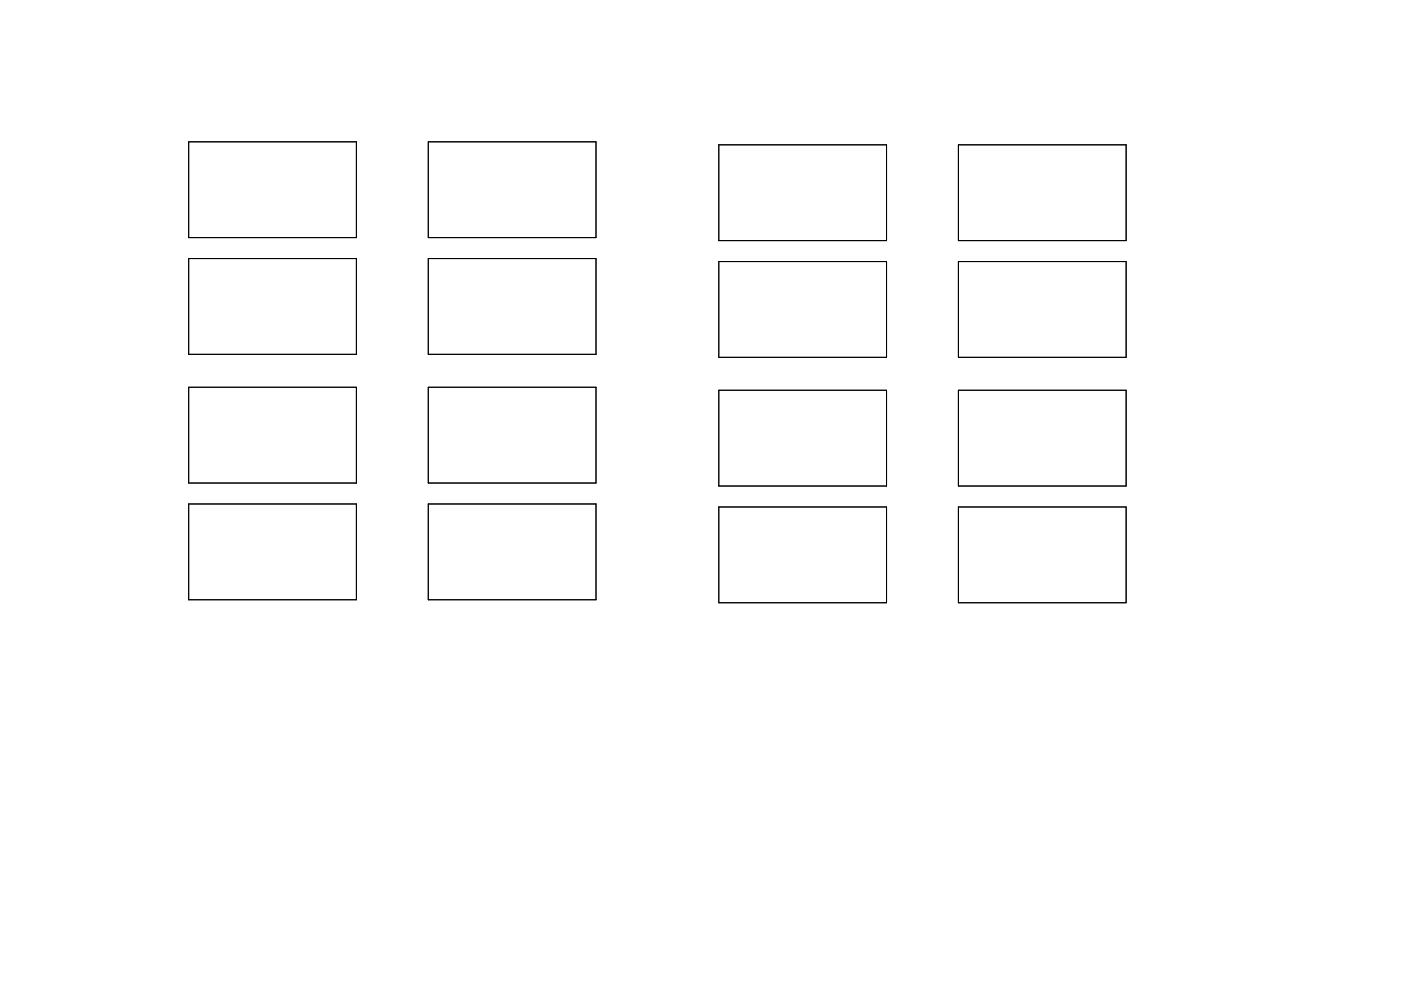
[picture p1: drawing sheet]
<svg xmlns="http://www.w3.org/2000/svg" width="297mm" height="210mm" viewBox="0 0 297 210" stroke-linecap="round" stroke-linejoin="round" font-family="sans-serif">
<g fill="none" stroke="#000" stroke-width=".21">
<path d="M40 30.1h35.6v20.3h-35.6zM90.8 30.1h35.6v20.3h-35.6zM152.4 30.7h35.6v20.3h-35.6zM203.2 30.7h35.6v20.3h-35.6zM40 54.9h35.6v20.3h-35.6zM90.8 54.9h35.6v20.3h-35.6zM152.4 55.5h35.6v20.3h-35.6zM203.2 55.5h35.6v20.3h-35.6zM40 82.2h35.6v20.3h-35.6zM90.8 82.2h35.6v20.3h-35.6zM152.4 82.8h35.6v20.3h-35.6zM203.2 82.8h35.6v20.3h-35.6z"/>
<path d="M40 106.9h35.6v20.3h-35.6zM90.8 106.9h35.6v20.3h-35.6zM152.4 107.6h35.6v20.3h-35.6zM203.2 107.6h35.6v20.3h-35.6z"/>
</g>
</svg>
